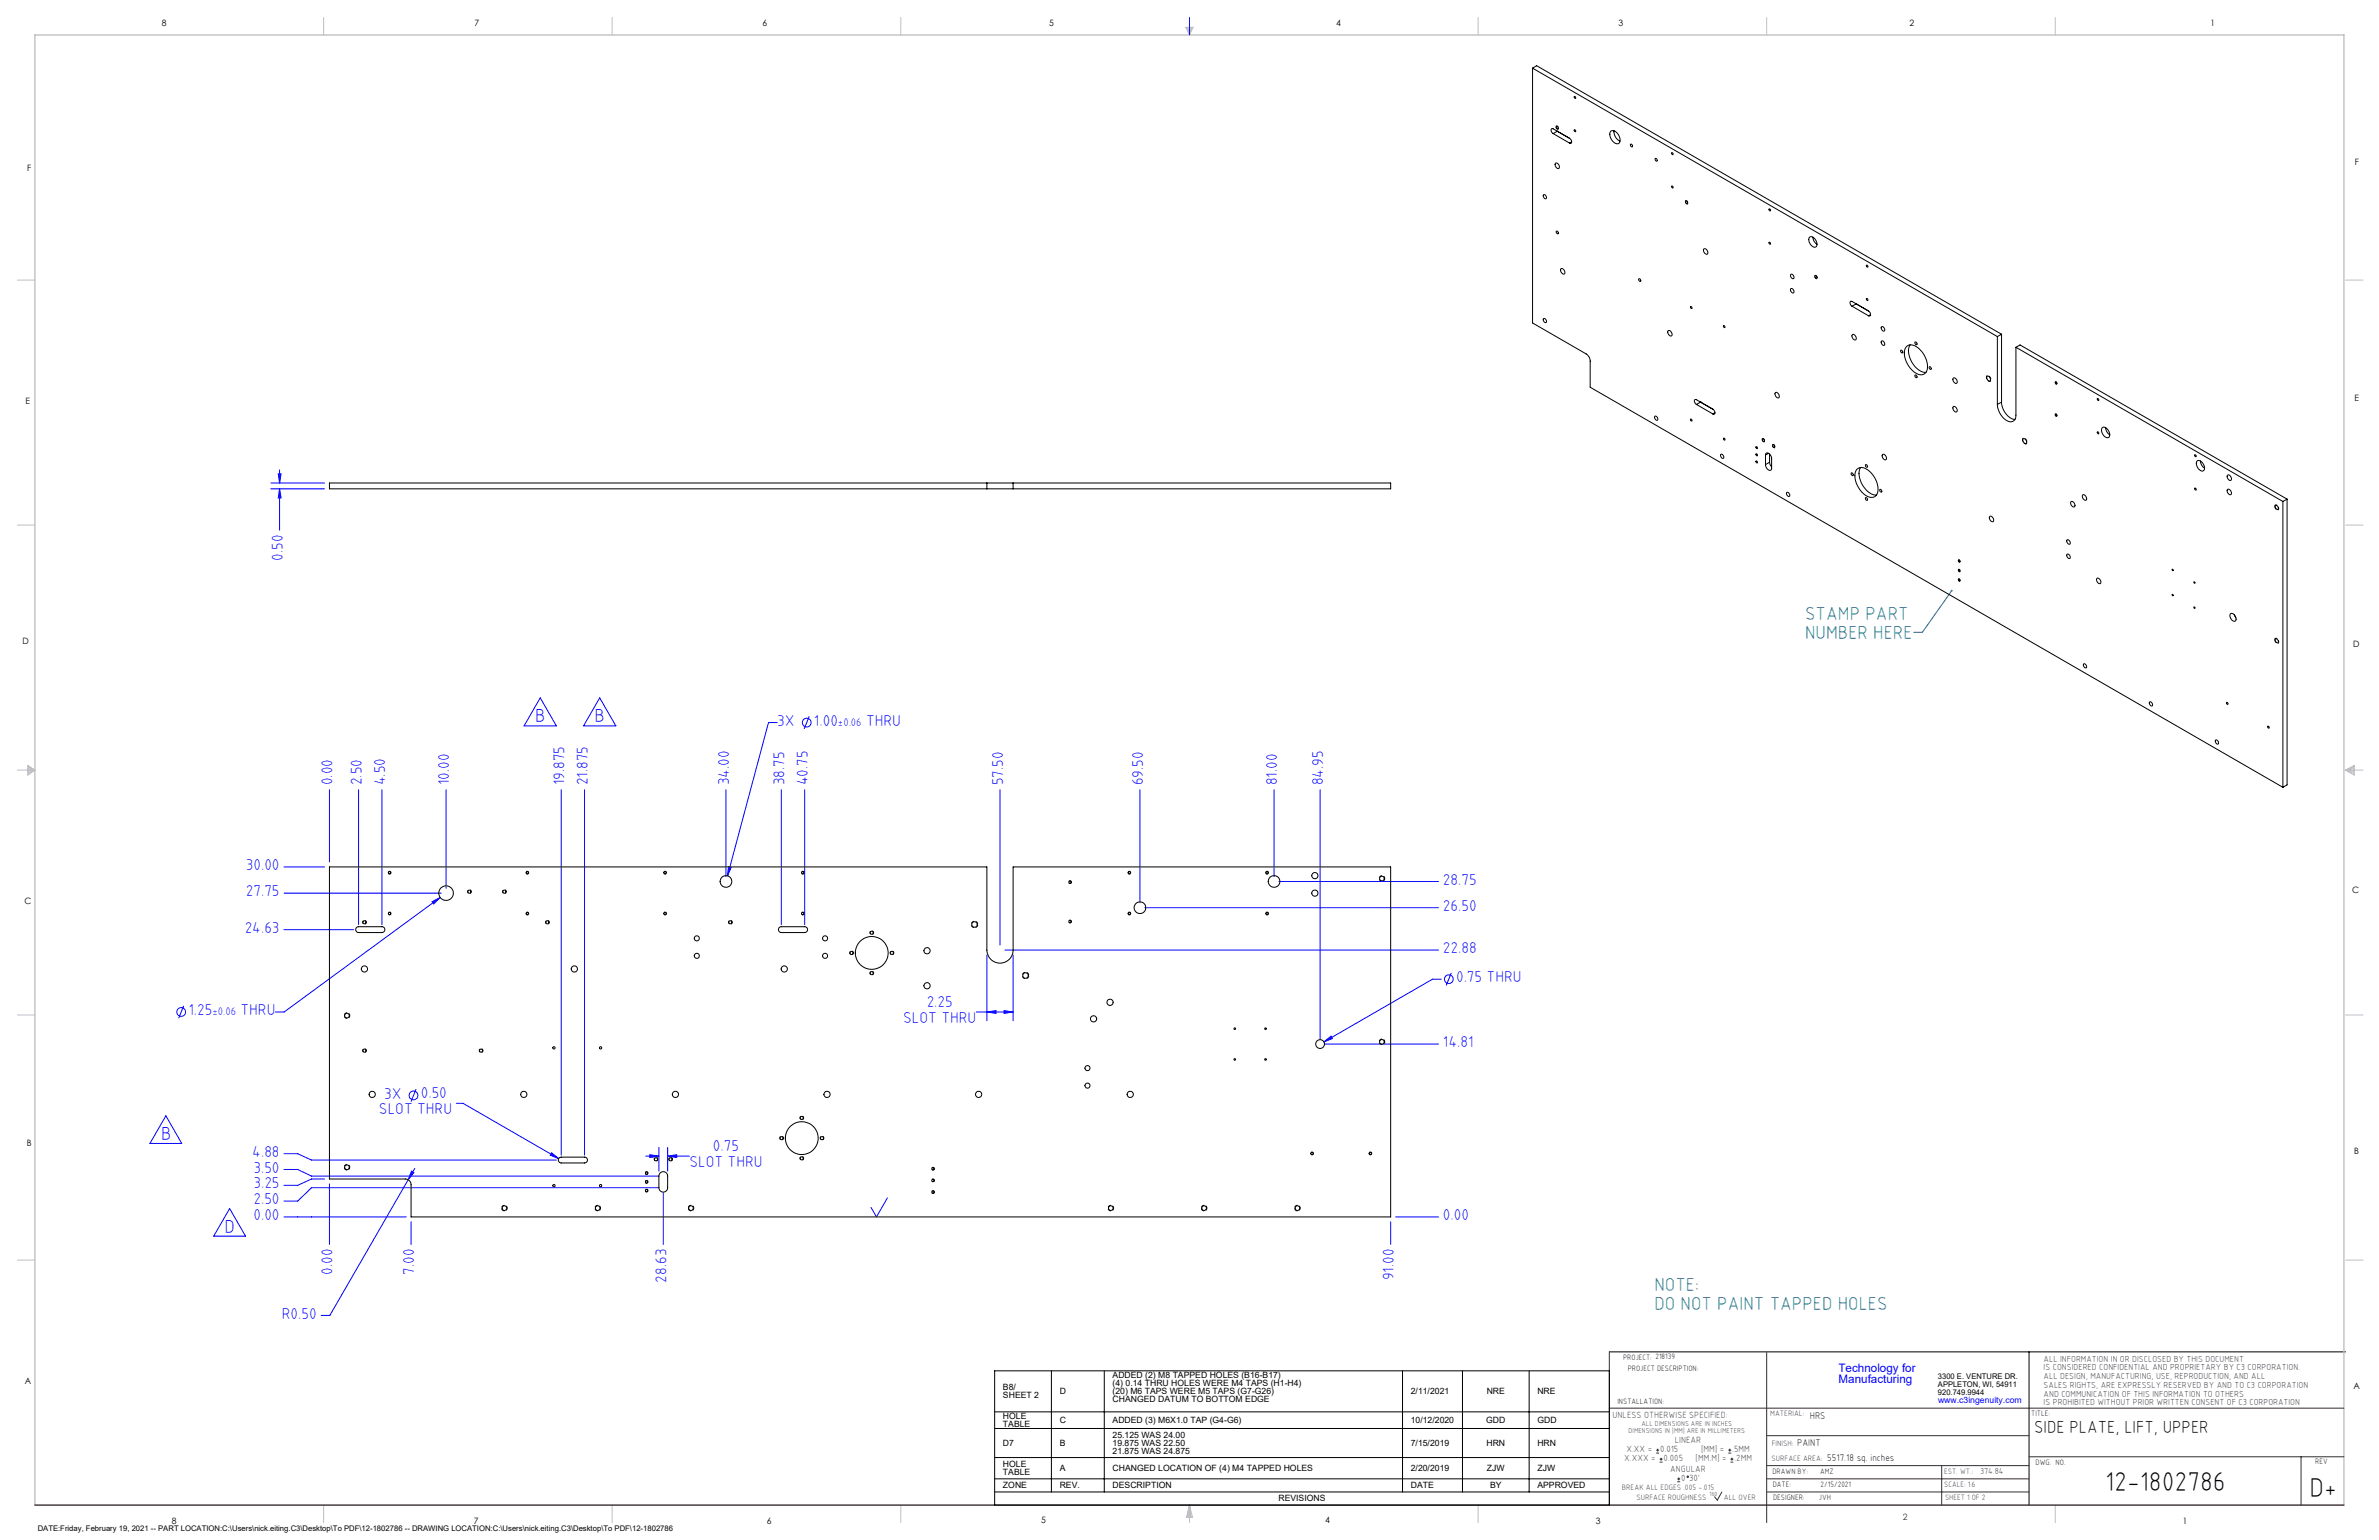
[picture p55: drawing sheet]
<svg xmlns="http://www.w3.org/2000/svg" width="864mm" height="559mm" viewBox="0 0 864 559" stroke-linecap="round" stroke-linejoin="round" font-family="sans-serif">
<defs><g id="words">
<g font-size="9.9">
<text x="764.2" y="541.1">12-1802786</text>
<text x="838.3" y="543.2">D+</text>
</g>
<g font-size="6.8" fill="#008080">
<text x="655.3" y="225">STAMP PART</text>
<text x="655.3" y="231.8">NUMBER HERE</text>
<text x="600.6" y="468.6">NOTE:</text>
<text x="600.6" y="475.4">DO NOT PAINT TAPPED HOLES</text>
</g>
<g font-size="6.8" fill="#00f">
<text x="194.3" y="262">B</text>
<text x="215.9" y="262">B</text>
<text x="58.4" y="413.6">B</text>
<text x="81.5" y="447.3">D</text>
</g>
<text font-size="6.3" x="738.4" y="519.9">SIDE PLATE, LIFT, UPPER</text>
<g font-size="5.7" fill="#00f">
<text x="102.7" y="203.5" transform="rotate(-90 102.7 203.5)">0.50</text>
<text x="282.2" y="263.3">3X</text>
<text x="295.5" y="263.3">1.00</text>
<text x="314.4" y="263.3">THRU</text>
<text x="120.7" y="285" transform="rotate(-90 120.7 285)">0.00</text>
<text x="131.3" y="285" transform="rotate(-90 131.3 285)">2.50</text>
<text x="139.8" y="285" transform="rotate(-90 139.8 285)">4.50</text>
<text x="163.1" y="285" transform="rotate(-90 163.1 285)">10.00</text>
<text x="204.9" y="285" transform="rotate(-90 204.9 285)">19.875</text>
<text x="213.4" y="285" transform="rotate(-90 213.4 285)">21.875</text>
<text x="264.7" y="285" transform="rotate(-90 264.7 285)">34.00</text>
<text x="284.8" y="285" transform="rotate(-90 284.8 285)">38.75</text>
<text x="293.3" y="285" transform="rotate(-90 293.3 285)">40.75</text>
<text x="364.2" y="285" transform="rotate(-90 364.2 285)">57.50</text>
<text x="415" y="285" transform="rotate(-90 415 285)">69.50</text>
<text x="463.7" y="285" transform="rotate(-90 463.7 285)">81.00</text>
<text x="480.4" y="285" transform="rotate(-90 480.4 285)">84.95</text>
<text x="89.2" y="315.7">30.00</text>
<text x="523.8" y="321">28.75</text>
<text x="89.2" y="325.2">27.75</text>
<text x="523.8" y="330.5">26.50</text>
<text x="88.8" y="338.4">24.63</text>
<text x="523.8" y="345.8">22.88</text>
<text x="528.6" y="356.4">0.75 THRU</text>
<text x="336.4" y="365.5">2.25</text>
<text x="68.4" y="368.3">1.25</text>
<text x="87.3" y="368.3">THRU</text>
<text x="327.9" y="371.2">SLOT THRU</text>
<text x="523.8" y="380">14.81</text>
<text x="139.4" y="398.6">3X</text>
<text x="152.7" y="398.6">0.50</text>
<text x="137.6" y="404.3">SLOT THRU</text>
<text x="91.6" y="419.8">4.88</text>
<text x="258.8" y="417.8">0.75</text>
<text x="92" y="425.5">3.50</text>
<text x="250.3" y="423.5">SLOT THRU</text>
<text x="92" y="431.2">3.25</text>
<text x="92" y="436.9">2.50</text>
<text x="92" y="442.7">0.00</text>
<text x="523.8" y="442.7">0.00</text>
<text x="120.7" y="462.6" transform="rotate(-90 120.7 462.6)">0.00</text>
<text x="150.4" y="462.6" transform="rotate(-90 150.4 462.6)">7.00</text>
<text x="241.9" y="465.4" transform="rotate(-90 241.9 465.4)">28.63</text>
<text x="506" y="464.6" transform="rotate(-90 506 464.6)">91.00</text>
<text x="102.3" y="478.4">R0.50</text>
</g>
<g font-size="4.2" fill="#00f">
<text x="667.4" y="497.7">Technology for</text>
<text x="667.4" y="502">Manufacturing</text>
</g>
<g font-size="4" fill="#00f">
<text x="304.2" y="263.3">±0.06</text>
<text x="77.1" y="368.3">±0.06</text>
</g>
<g font-size="3.5">
<text x="657" y="514.9">HRS</text>
<text x="652.4" y="524.7">PAINT</text>
<text x="663.3" y="530.1">5517.18 sq. inches</text>
</g>
<g font-size="3.3" fill="#382c30">
<text x="585.4" y="514.4">UNLESS OTHERWISE SPECIFIED:</text>
<text x="590.4" y="526.8">X.XX =</text>
<text x="602.6" y="526.8">0.015</text>
<text x="608" y="523.6">LINEAR</text>
<text x="617.5" y="526.8">[MM] =</text>
<text x="628.8" y="526.8">.5MM</text>
<text x="589.6" y="530.1">X.XXX =</text>
<text x="603.9" y="530.1">0.005</text>
<text x="606.3" y="534">ANGULAR</text>
<text x="615.5" y="530.1">[MM.M] =</text>
<text x="629.6" y="530.1">.2MM</text>
<text x="610.3" y="537.3">0</text>
<text x="613.2" y="537.3">30'</text>
</g>
<g font-size="3.2">
<text x="58.8" y="9.6">8</text>
<text x="172.3" y="9.5">7</text>
<text x="276.8" y="9.5">6</text>
<text x="380.9" y="9.6">5</text>
<text x="485" y="9.5">4</text>
<text x="587.5" y="9.5">3</text>
<text x="693.1" y="9.5">2</text>
<text x="802.4" y="9.5">1</text>
<text x="854.9" y="59.8">F</text>
<text x="9.9" y="62">F</text>
<text x="9.3" y="146.5">E</text>
<text x="854.7" y="145.5">E</text>
<text x="8.2" y="233.6">D</text>
<text x="854.3" y="234.9">D</text>
<text x="8.9" y="328.1">C</text>
<text x="853.9" y="324.1">C</text>
<text x="9.7" y="415.8">B</text>
<text x="854.6" y="418.6">B</text>
<text x="9" y="502">A</text>
<text x="854.3" y="503.9">A</text>
<text x="62.3" y="552.9">8</text>
<text x="172" y="552.9">7</text>
<text x="278.3" y="552.9">6</text>
<text x="377.9" y="552.8">5</text>
<text x="481" y="552.8">4</text>
<text x="579.3" y="552.8">3</text>
<text x="792.4" y="552.8">1</text>
</g>
<g font-size="3.2" fill="#382c30">
<text x="741.9" y="494.1">ALL INFORMATION IN OR DISCLOSED BY THIS DOCUMENT</text>
<text x="741.9" y="497.3">IS CONSIDERED CONFIDENTIAL AND PROPRIETARY BY C3 CORPORATION.</text>
<text x="741.9" y="500.4">ALL DESIGN, MANUFACTURING, USE, REPRODUCTION, AND ALL</text>
<text x="741.9" y="503.6">SALES RIGHTS, ARE EXPRESSLY RESERVED BY AND TO C3 CORPORATION</text>
<text x="741.9" y="506.8">AND COMMUNICATION OF THIS INFORMATION TO OTHERS</text>
<text x="741.9" y="510">IS PROHIBITED WITHOUT PRIOR WRITTEN CONSENT OF C3 CORPORATION</text>
<text x="718.8" y="534.7">374.84</text>
<text x="690.7" y="551.6">2</text>
</g>
<g font-size="3.1">
<text x="403.9" y="500">ADDED (2) M8 TAPPED HOLES (B16-B17)</text>
<text x="403.9" y="502.9">(4) 0.14 THRU HOLES WERE M4 TAPS (H1-H4)</text>
<text x="364.1" y="504.4">B8/</text>
<text x="364.1" y="507.4">SHEET 2</text>
<text x="384.7" y="505.9">D</text>
<text x="403.9" y="505.9">(20) M6 TAPS WERE M5 TAPS (G7-G26)</text>
<text x="403.9" y="508.8">CHANGED DATUM TO BOTTOM EDGE</text>
<text x="512.1" y="505.9">2/11/2021</text>
<text x="539.7" y="505.9">NRE</text>
<text x="558.1" y="505.9">NRE</text>
<text x="364.1" y="514.9">HOLE</text>
<text x="364.1" y="517.8">TABLE</text>
<text x="384.7" y="516.4">C</text>
<text x="403.9" y="516.4">ADDED (3) M6X1.0 TAP (G4-G6)</text>
<text x="403.9" y="521.7">25.125 WAS 24.00</text>
<text x="512.1" y="516.4">10/12/2020</text>
<text x="539.5" y="516.4">GDD</text>
<text x="558.1" y="516.4">GDD</text>
<text x="364.1" y="524.6">D7</text>
<text x="384.7" y="524.6">B</text>
<text x="403.9" y="524.6">19.875 WAS 22.50</text>
<text x="403.9" y="527.6">21.875 WAS 24.875</text>
<text x="512.1" y="524.6">7/15/2019</text>
<text x="539.6" y="524.6">HRN</text>
<text x="558.1" y="524.6">HRN</text>
<text x="364.1" y="532.3">HOLE</text>
<text x="384.7" y="533.8">A</text>
<text x="403.9" y="533.8">CHANGED LOCATION OF (4) M4 TAPPED HOLES</text>
<text x="512.1" y="533.8">2/20/2019</text>
<text x="539.8" y="533.8">ZJW</text>
<text x="558.1" y="533.8">ZJW</text>
<text x="364.1" y="535.2">TABLE</text>
<text x="364.1" y="540">ZONE</text>
<text x="384.7" y="540">REV.</text>
<text x="403.9" y="540">DESCRIPTION</text>
<text x="464.1" y="544.8">REVISIONS</text>
<text x="512.1" y="540">DATE</text>
<text x="540.9" y="540">BY</text>
<text x="558.1" y="540">APPROVED</text>
</g>
<text font-size="3.1" fill="#00f" x="703.5" y="509.2">www.c3ingenuity.com</text>
<g font-size="2.8">
<text x="589.2" y="493.3">PROJECT: 218139</text>
<text x="590.9" y="497.3">PROJECT DESCRIPTION:</text>
<text x="703.5" y="500.5">3300 E. VENTURE DR.</text>
<text x="703.5" y="503.3">APPLETON, WI, 54911</text>
<text x="587.1" y="509.6">INSTALLATION:</text>
<text x="703.5" y="506.2">920.749.9944</text>
<text x="737.3" y="513.8">TITLE:</text>
<text x="738.9" y="531.5">DWG. NO.</text>
<text x="840.5" y="531.3">REV</text>
<text x="643.4" y="534.9">DRAWN BY:</text>
<text x="643.5" y="539.7">DATE:</text>
<text x="660.7" y="534.7">AMZ</text>
<text x="660.9" y="539.6">2/15/2021</text>
<text x="643.6" y="544.4">DESIGNER:</text>
<text x="660.3" y="544.3">JVH</text>
<text x="13.7" y="555.5">DATE:Friday, February 19, 2021 -- PART LOCATION:C:\Users\nick.eiting.C3\Desktop\To PDF\12-1802786 -- DRAWING LOCATION:C:\Users\nick.eiting.C3\Desktop\To PDF\12-1802786</text>
</g>
<g font-size="2.8" fill="#382c30">
<text x="642.6" y="513.8">MATERIAL:</text>
<text x="643.2" y="524.8">FINISH:</text>
<text x="643.1" y="530.1">SURFACE AREA:</text>
<text x="705.7" y="534.7">EST. WT.:</text>
<text x="705.7" y="539.7">SCALE: 1:6</text>
<text x="588.8" y="540.5">BREAK ALL EDGES .005 -.015</text>
<text x="594" y="544.2">SURFACE ROUGHNESS</text>
<text x="625.8" y="544.2">ALL OVER</text>
<text x="706.1" y="544.4">SHEET 1 OF 2</text>
</g>
<g font-size="2.5" fill="#382c30">
<text x="591.2" y="520.1">DIMENSIONS IN [MM] ARE IN MILLIMETERS</text>
<text x="595.9" y="517.3">ALL DIMENSIONS ARE IN INCHES</text>
</g>
<text font-size="2.2" fill="#382c30" x="620.6" y="542.9">160</text>
</g></defs>
<g fill="none" stroke="#000" stroke-width=".36">
<path d="M361.1 497.4h223.1v48.7h-223.1zM381.7 497.4v44M400.9 497.4v44M509.1 497.4v44M530.9 497.4v44M555.1 497.4v44M584.2 490.5h267.3M736.6 490.5v55.6M361.1 512.3h223.1M361.1 518.3h223.1M361.1 528.9h223.1M361.1 536.6h223.1"/>
<path d="M361.1 541.4h223.1"/>
</g>
<g fill="none" stroke="#c0c0c0" stroke-width=".36">
<path d="M117.5 6.4v6.3M222.2 6.4v6.3M327 6.4v6.3M430.4 9.9h2.7l-1.3 2.8zM430.9 9.9l.9 2.8M431.2 9.9l.6 2.8M432.1 9.9l-.3 2.8M432.6 9.9l-.8 2.8M536.6 6.4v6.3M641.3 6.4v6.3M746.1 6.4v6.3M6.3 101.6h6.4"/>
<path d="M851.5 101.6h6.3M6.3 190.5h6.4M851.5 190.5h6.3M6.3 279.4h6.4M10.1 277.7l2.6 1.7-2.6 1.9zM10.1 278.2l2.6 1.2M10.1 278.8l2.6 .6M12.7 279.4l-2.6 1.2M12.7 279.4l-2.6 .5M851.5 279.4h6.3M851.5 279.4l3.1 .5M851.5 279.4l3.1 1.2"/>
<path d="M851.5 279.4l3.1-1.7v3.6zM854.6 278.8l-3.1 .6M854.6 278.2l-3.1 1.2M6.3 368.3h6.4M851.5 368.3h6.3M6.3 457.2h6.4M851.5 457.2h6.3M117.5 546.1v6.4M222.2 546.1v6.4M327 546.1v6.4M431.8 546.1v6.4M431.8 546.1l1.1 4.5h-2.2z"/>
<path d="M431.8 546.1l.6 4.5M431.8 546.1l-.9 4.5M431.8 546.1l-.4 4.5M431.8 546.1l.3 4.5M536.6 546.1v6.4M746.1 546.1v6.4"/>
</g>
<path d="M12.7 546.1v-533.4h838.2v533.4" fill="none" stroke="#c0c0c0" stroke-width=".5"/>
<g fill="none" stroke="#00f" stroke-width=".36">
<path d="M431.8 6.4v6.3M98.3 175.3h19.5M98.3 177.4h19.5M101 171.9h1l-.5 3.4zM101.5 170.5v4.8M101.5 177.4v15M101.5 177.4l.5 3.3h-1zM196.1 253.2l5.9 10.2h-11.7zM217.7 253.2l5.9 10.2h-11.8zM293.8 259.9l-1.9 4.6M282.2 262.2h-3.2l-14.9 55.6M119.6 286.6v26.2"/>
<path d="M130.2 286.6v48.9M138.6 286.6v48.9M161.9 286.6v35.7M203.7 286.6v132.5M212.2 286.6v132.5M263.5 286.6v31.5M283.6 286.6v48.9M292.1 286.6v48.9M363 286.6v56.3M413.8 286.6v41M462.5 286.6v31.5M479.2 286.6v90.5"/>
<path d="M103.1 314.6h14.7M264.4 314.5l1 .2-1.3 3.1zM464.3 319.9h57.9M103.1 337.3h25.3M103.1 324.1h57.1M156.8 327.2l3-1.6-2.4 2.4zM159.8 325.6l-56.6 41.6h-3.2M415.6 329.4h106.6M358.2 346.5v23.9M364.8 344.7h157.4M367.8 346.5v23.9M523.2 355.3h-3.2l-39.4 22.8"/>
<path d="M526.8 353l-1.8 4.6M66.7 364.9l-1.8 4.6M354.4 367.2h13.4M358.2 367.2l3.4-.5v1zM364.5 366.7l3.3 .5-3.3 .5zM480.6 378.1l2.6-2.1 .5 .8zM481 378.8h41.2M151 395.2l-1.8 4.6M60.2 404.9l5.8 10h-11.6zM103.1 418.6h5l5 2.3h88.9M165.7 400.3h2.4l34.7 20.1M200.2 418.3l2.6 2.1-3.1-1.2z"/>
<path d="M234.4 419.5h4.8M235.9 419l3.3 .5-3.3 .5zM239.2 416.3v8.7M242.4 419.5l3.3-.5v1zM242.4 416.3v8.7M242.4 419.5h7.9M83.4 438.5l5.7 10.1h-11.5zM103.1 424.4h5l5 2.4h125.9M117.8 427.8h-4.7l-5 2.3h-5M119.6 429.6v22M149.4 425l.8 .5-2 2.6zM150.6 424l-30.9 53.3h-3.1"/>
<path d="M239 431h-125.9l-5 4.8h-5M240.8 432.8v18.8M322.1 434.7l-3.9 6.9-2-3.5M103.1 441.6h44.4M149.2 443.3v8.3M504.8 443.3v8.3M506.6 441.6h15.6"/>
<circle cx="292.8" cy="262.2" r="1.59"/>
<circle cx="525.9" cy="355.3" r="1.59"/>
<circle cx="65.8" cy="367.2" r="1.59"/>
<circle cx="150.1" cy="397.5" r="1.59"/>
</g>
<path d="M584.2 490.5v55.6M641.3 490.7v61.8M584.2 511h266.7M641.3 520.9h95.3M641.3 531.8h95.3M641.3 536.6h95.3M704.8 531.8v14.3M736.6 528.6h114.3M835.3 528.6v17.5M625.1 541.4l-1.7 2.9-1-1.2M641.3 541.4h95.3" fill="none" stroke="#382c30" stroke-width=".36"/>
<path d="M12.7 546.1h838.2" fill="none" stroke="#382c30" stroke-width=".5"/>
<g fill="none" stroke="#000" stroke-width=".36" stroke-dasharray="1.3 .6" stroke-dashoffset=".4" stroke-linecap="butt">
<path d="M502.7 318.8a1 1 0 0 0-1.5-.9 1 1 0 0 0-.1 1.7 1 1 0 0 0 1.6-.7v-.1M133 334.6a.67 .67 0 0 0-1-.6 .67 .67 0 0 0-.1 1.2 .67 .67 0 0 0 1.1-.4v-.2M171.1 323.5a.67 .67 0 0 0-1-.6 .67 .67 0 0 0-.1 1.2 .67 .67 0 0 0 1.1-.5v-.1M183.8 323.5a.67 .67 0 0 0-1-.6 .67 .67 0 0 0-.1 1.2 .67 .67 0 0 0 1.1-.5v-.1M199.4 334.6a.67 .67 0 0 0-1-.6 .67 .67 0 0 0-.1 1.2 .67 .67 0 0 0 1.1-.4v-.2M265.8 334.6a.67 .67 0 0 0-1-.6 .67 .67 0 0 0-.1 1.2 .67 .67 0 0 0 1.1-.4v-.2M317.1 338.4a.67 .67 0 0 0-.9-.6 .67 .67 0 0 0-.1 1.2 .67 .67 0 0 0 1-.5v-.1M309.8 345.8a.67 .67 0 0 0-1-.6 .67 .67 0 0 0-.1 1.1 .67 .67 0 0 0 1.1-.4v-.1M317.1 353.1a.67 .67 0 0 0-.9-.6 .67 .67 0 0 0-.1 1.1 .67 .67 0 0 0 1-.4v-.1M324.5 345.8a.67 .67 0 0 0-1-.6 .67 .67 0 0 0-.1 1.1 .67 .67 0 0 0 1.1-.4v-.1M127 368.5a1 1 0 0 0-1.5-.9 1 1 0 0 0-.1 1.7 1 1 0 0 0 1.6-.6v-.2M502.7 378a1 1 0 0 0-1.5-.9 1 1 0 0 0-.1 1.8 1 1 0 0 0 1.6-.7v-.2"/>
<path d="M133 381.2a.67 .67 0 0 0-1-.6 .67 .67 0 0 0-.1 1.1 .67 .67 0 0 0 1.1-.4v-.1M175.3 381.2a.67 .67 0 0 0-.9-.6 .67 .67 0 0 0-.1 1.1 .67 .67 0 0 0 1-.4v-.1M284.4 413a.67 .67 0 0 0-1-.6 .67 .67 0 0 0-.1 1.1 .67 .67 0 0 0 1.1-.4v-.1M291.7 405.6a.67 .67 0 0 0-.9-.6 .67 .67 0 0 0-.1 1.2 .67 .67 0 0 0 1-.5v-.1M299.1 413a.67 .67 0 0 0-1-.6 .67 .67 0 0 0-.1 1.1 .67 .67 0 0 0 1.1-.4v-.1M127 423.5a1 1 0 0 0-1.5-.8 1 1 0 0 0-.1 1.7 1 1 0 0 0 1.6-.7v-.2M184.1 438.4a1 1 0 0 0-1.4-.9 1 1 0 0 0-.2 1.7 1 1 0 0 0 1.6-.7v-.1M218 438.4a1 1 0 0 0-1.5-.9 1 1 0 0 0-.1 1.7 1 1 0 0 0 1.6-.7v-.1M238.8 420.6a.67 .67 0 0 0-.9-.6 .67 .67 0 0 0-.1 1.2 .67 .67 0 0 0 1-.4v-.2M244.1 420.6a.67 .67 0 0 0-1-.6 .67 .67 0 0 0-.1 1.2 .67 .67 0 0 0 1.1-.4v-.2M251.9 438.4a1 1 0 0 0-1.5-.9 1 1 0 0 0-.1 1.7 1 1 0 0 0 1.5-.7l.1-.1M291.7 420.3a.67 .67 0 0 0-.9-.6 .67 .67 0 0 0-.1 1.1 .67 .67 0 0 0 1-.4v-.1"/>
<path d="M404.3 438.4a1 1 0 0 0-1.5-.9 1 1 0 0 0-.1 1.7 1 1 0 0 0 1.5-.7l.1-.1M438.1 438.4a1 1 0 0 0-1.4-.9 1 1 0 0 0-.2 1.7 1 1 0 0 0 1.6-.7v-.1M472 438.4a1 1 0 0 0-1.5-.9 1 1 0 0 0-.1 1.7 1 1 0 0 0 1.6-.7v-.1"/>
</g>
<path d="M354.9 335.4a1.17 1.17 0 0 0-1.7-1 1.17 1.17 0 0 0-.1 2 1.17 1.17 0 0 0 1.8-.8v-.2M373.5 354a1.17 1.17 0 0 0-1.7-1.1 1.17 1.17 0 0 0-.2 2 1.17 1.17 0 0 0 1.9-.8v-.1" fill="none" stroke="#000" stroke-width=".36" stroke-dasharray="1.3 .6" stroke-dashoffset="-.2" stroke-linecap="butt"/>
<g fill="none" stroke="#000" stroke-width=".36" stroke-dasharray="1.3 .6" stroke-linecap="butt">
<path d="M825.8 183.7a.65 .65 0 0 1 .7-.5 .65 .65 0 0 1 .6 .8 .65 .65 0 0 1-.3 1 .65 .65 0 0 1-.8-.6l-.2-.7M825.8 232.1a.65 .65 0 0 1 .7-.5 .65 .65 0 0 1 .6 .8 .65 .65 0 0 1-.3 1 .65 .65 0 0 1-.8-.6l-.2-.7M141.9 316.7a.5 .5 0 0 0-.7-.5 .5 .5 0 0 0-.1 .8 .5 .5 0 0 0 .8-.2v-.1M191.9 316.7a.5 .5 0 0 0-.7-.5 .5 .5 0 0 0-.1 .8 .5 .5 0 0 0 .8-.2v-.1M241.9 316.7a.5 .5 0 0 0-.7-.5 .5 .5 0 0 0-.1 .8 .5 .5 0 0 0 .8-.2v-.1M291.9 316.7a.5 .5 0 0 0-.7-.5 .5 .5 0 0 0-.1 .8 .5 .5 0 0 0 .8-.2v-.1M410.5 316.7a.5 .5 0 0 0-.8-.5 .5 .5 0 0 0-.1 .8 .5 .5 0 0 0 .8-.2l.1-.1M460.5 316.7a.5 .5 0 0 0-.8-.5 .5 .5 0 0 0-.1 .8 .5 .5 0 0 0 .8-.2l.1-.1M141.9 331.5a.5 .5 0 0 0-.7-.5 .5 .5 0 0 0-.1 .9 .5 .5 0 0 0 .8-.3v-.1M191.9 331.5a.5 .5 0 0 0-.7-.5 .5 .5 0 0 0-.1 .9 .5 .5 0 0 0 .8-.3v-.1M241.9 331.5a.5 .5 0 0 0-.7-.5 .5 .5 0 0 0-.1 .9 .5 .5 0 0 0 .8-.3v-.1M291.9 331.5a.5 .5 0 0 0-.7-.5 .5 .5 0 0 0-.1 .9 .5 .5 0 0 0 .8-.3v-.1"/>
<path d="M388.9 320.1a.5 .5 0 0 0-.7-.5 .5 .5 0 0 0-.1 .9 .5 .5 0 0 0 .8-.3v-.1M388.9 334.4a.5 .5 0 0 0-.7-.5 .5 .5 0 0 0-.1 .9 .5 .5 0 0 0 .8-.3v-.1M410.5 331.5a.5 .5 0 0 0-.8-.5 .5 .5 0 0 0-.1 .9 .5 .5 0 0 0 .8-.3l.1-.1M460.5 331.5a.5 .5 0 0 0-.8-.5 .5 .5 0 0 0-.1 .9 .5 .5 0 0 0 .8-.3l.1-.1M476.8 418.5a.5 .5 0 0 0-.7-.4 .5 .5 0 0 0-.1 .8 .5 .5 0 0 0 .8-.3v-.1M497.9 418.5a.5 .5 0 0 0-.7-.4 .5 .5 0 0 0-.1 .8 .5 .5 0 0 0 .8-.3v-.1M235.2 428.8a.5 .5 0 0 0-.7-.4 .5 .5 0 0 0-.1 .8 .5 .5 0 0 0 .8-.3v-.1M235.2 432a.5 .5 0 0 0-.7-.4 .5 .5 0 0 0-.1 .8 .5 .5 0 0 0 .8-.3v-.1M235.2 425.7a.5 .5 0 0 0-.7-.5 .5 .5 0 0 0-.1 .9 .5 .5 0 0 0 .8-.3v-.1M339.2 432.5a.5 .5 0 0 0-.7-.4 .5 .5 0 0 0-.1 .8 .5 .5 0 0 0 .8-.3v-.1M339.2 428.3a.5 .5 0 0 0-.7-.4 .5 .5 0 0 0-.1 .8 .5 .5 0 0 0 .8-.3v-.1M339.2 424.1a.5 .5 0 0 0-.7-.5 .5 .5 0 0 0-.1 .9 .5 .5 0 0 0 .8-.3v-.1"/>
</g>
<path d="M721.1 136.9a.67 .67 0 0 1 .7-.6 .67 .67 0 0 1 .6 .6 .75 .75 0 0 1 .4 .9 .75 .75 0 0 1-.9 .5l-.6-.7-.2-.7M734.2 159.6a.67 .67 0 0 1 .7-.7 .67 .67 0 0 1 .6 .7 .75 .75 0 0 1 .4 .9 .75 .75 0 0 1-.9 .5l-.5-.5-.3-.9" fill="none" stroke="#000" stroke-width=".36" stroke-dasharray="1.3 .6" stroke-dashoffset=".6" stroke-linecap="butt"/>
<path d="M746.1 138.8v-.2a.43 .43 0 0 1 .6 .2 .43 .43 0 0 1-.2 .6l-.4-.6M746.1 150.4v-.1a.43 .43 0 0 1 .6 .2 .43 .43 0 0 1-.2 .6l-.4-.7M710.9 210.3v-.2a.43 .43 0 0 1 .6 .2 .43 .43 0 0 1-.2 .6l-.4-.6M710.9 206.8v-.1a.43 .43 0 0 1 .6 .2 .43 .43 0 0 1-.2 .6l-.4-.7M710.9 203.4v-.2a.43 .43 0 0 1 .6 .2 .43 .43 0 0 1-.2 .6l-.4-.6" fill="none" stroke="#000" stroke-width=".36" stroke-dasharray="1.3 .6" stroke-dashoffset=".3" stroke-linecap="butt"/>
<path d="M564.8 46a.59 .59 0 0 1 .9 0 .59 .59 0 0 1 0 .9l-.6-.2-.3-.7M611.8 73.1a.59 .59 0 0 1 .9 0 .59 .59 0 0 1-.1 .9l-.5-.2-.3-.7M658.8 100.2a.59 .59 0 0 1 .8 0 .59 .59 0 0 1 0 .9l-.5-.2-.3-.7M639.7 159.4a.59 .59 0 0 1 .9 0 .59 .59 0 0 1-.1 .9l-.5-.2-.3-.7M643.4 161.6a.59 .59 0 0 1 .9 0 .59 .59 0 0 1-.1 .8l-.5-.1-.3-.7" fill="none" stroke="#000" stroke-width=".36" stroke-dasharray="1.3 .6" stroke-dashoffset="-.1" stroke-linecap="butt"/>
<path d="M708.5 214.3l-10.7 15.1h-3.1" fill="none" stroke="#008080" stroke-width=".36"/>
<path d="M708.2 214.1h.5l-.2 .2 .2-.2a.35 .35 0 0 1 .1 .5 .35 .35 0 0 1-.5 0 .35 .35 0 0 1-.1-.5z" fill="#008080"/>
<g fill="#00f">
<path d="M364.5 366.7l3.3 .5-3.3 .5zM358.2 367.2l3.4-.5v1z"/>
<path d="M235.9 419l3.3 .5-3.3 .5zM242.4 419.5l3.3-.5v1zM156.8 327.2l.6 .8 2.4-2.4zM264.4 314.5l-.3 3.3 1.3-3.1zM200.2 418.3l-.5 .9 3.1 1.2zM480.6 378.1l3.1-1.3-.5-.8zM149.4 425l-1.2 3.1 2-2.6z"/>
<path d="M101 171.9h1l-.5 3.4zM101.5 177.4l.5 3.3h-1z"/>
</g>
<g fill="none" stroke="#000" stroke-width=".36">
<path d="M556.3 24.7v92.5l19.5 11.2a3.3 3.3 0 0 1 1.5 2.6v9.5l251.4 145.2M556.3 24.7l168.8 97.4M556.3 24.7l1.5-.9 168.8 97.5M571.5 35l.5 .5a.36 .36 0 0 1-.5 0 .36 .36 0 0 1 0-.5zM563.8 48.5a.94 .94 0 0 1-.8-.9 .94 .94 0 0 1 .6-.9l6.2 3.5a1.1 1.1 0 0 1 .3 1.8l-.3-.1M563.8 48.5l6 3.4M564.7 59.2a1.17 1.17 0 0 1 1.2 .6 1.17 1.17 0 0 1-.2 1.4 1.4 1.4 0 0 1-1-2zM564.9 45.9a.52 .52 0 0 1 .7 .2 .52 .52 0 0 1-.2 .7l-.4-.3zM565.3 47.6l-1.5 .9M565.3 47.6l4.5 2.6M565.3 47.6h.1M570.5 51.5l-.7 .4"/>
<path d="M571.5 47.1l.5 .5a.36 .36 0 0 1-.5 0 .36 .36 0 0 1 0-.5zM584.7 47.7a2.07 2.07 0 0 1 2.9 1.4 1.93 1.93 0 0 1-.4 3.1 3.4 3.4 0 0 1-2.5-4.5zM585.9 47.4l.1 1.1a3.9 3.9 0 0 0 2.1 2.7M592 52.3l.3 .1a.49 .49 0 0 1 .4 .4 .49 .49 0 0 1-.4 .5l-.4-.5zM600.9 57.6a.52 .52 0 0 1 .6 .2 .52 .52 0 0 1-.2 .7l-.4-.5zM606.9 55.4l.4 .2v.5l-.4-.2zM560.3 70.7a.81 .81 0 0 1 .9 .4 .81 .81 0 0 1-.2 1l-.6-.5zM606.8 67.6l.5 .1v.5l-.3-.1zM611.9 73a.53 .53 0 0 1 .6 .3 .53 .53 0 0 1-.1 .6l-.5-.5zM642.2 75.9l.1-.1a.38 .38 0 0 1 .4 .3 .38 .38 0 0 1-.3 .4zM564.9 83.9a.52 .52 0 0 1 .7 .3 .52 .52 0 0 1-.2 .6l-.4-.3zM566.7 97.5a1.19 1.19 0 0 1 1.2 .6 1.19 1.19 0 0 1-.2 1.4 1.4 1.4 0 0 1-1-2z"/>
<path d="M618.6 90.3a1.19 1.19 0 0 1 1.1 .6 1.19 1.19 0 0 1-.1 1.4 1.42 1.42 0 0 1-1-2zM642.2 88l.1-.1a.36 .36 0 0 1 .4 .3 .36 .36 0 0 1-.3 .4zM650.1 99.5a1 1 0 0 1 1 .6 1 1 0 0 1-.2 1 1.11 1.11 0 0 1-.8-1.6zM656.8 86.2a1.77 1.77 0 0 1 2.5 1.3 1.28 1.28 0 0 1 .3 1.4 1.28 1.28 0 0 1-1.1 .8 2.99 2.99 0 0 1-1.7-3.5zM658.1 86.1a3.2 3.2 0 0 0 1.5 2.6M560.3 115.7a.81 .81 0 0 1 .9 .4 .81 .81 0 0 1-.2 1 1.12 1.12 0 0 1-.7-1.4zM594.9 101.2a.51 .51 0 0 1 .6 .3 .51 .51 0 0 1-.2 .6l-.3-.3zM613.7 111.3a.35 .35 0 0 1 .4 .2 .35 .35 0 0 1-.2 .4zM650 104.8a.85 .85 0 0 1 1.1 .4 .85 .85 0 0 1-.3 1.1 1.26 1.26 0 0 1-.8-1.5zM658.8 100.1a.52 .52 0 0 1 .7 .3 .52 .52 0 0 1-.2 .6l-.5-.5zM672.3 111.1a1.1 1.1 0 0 1-.3-1.8l6.5 3.7a.9 .9 0 0 1 .6 .8 .9 .9 0 0 1-.6 .9l-.2-.1M672.3 111.1l6 3.5"/>
<path d="M673.8 110.2l-1.5 .9M677.5 108.4a.35 .35 0 0 1 .5 .1 .35 .35 0 0 1-.2 .5zM679 114.2l-.7 .4M683 118.6a.85 .85 0 0 1 1 .5 .85 .85 0 0 1-.3 1.1l-.2-.1a1.24 1.24 0 0 1-.5-1.5zM605.5 120.1a1.13 1.13 0 0 1 1.2 .5 1.13 1.13 0 0 1-.1 1.4l-.4-.2a1.57 1.57 0 0 1-.7-1.7zM672.4 121.5a1.1 1.1 0 0 1 1.2 .5 1.1 1.1 0 0 1-.1 1.4 1.44 1.44 0 0 1-1.1-1.9zM683 123.8a.85 .85 0 0 1 1 .5 .85 .85 0 0 1-.3 1h-.2a1.24 1.24 0 0 1-.5-1.5zM690 127.1a.52 .52 0 0 1 .6 .3 .52 .52 0 0 1-.2 .7l-.4-.4zM692 125.8a3.4 3.4 0 0 1 4.8 .9 8 8 0 0 1 2.5 8.2 2.65 2.65 0 0 1-4.1 .3 8.5 8.5 0 0 1-3.6-8.8zM693.4 125.1a7.5 7.5 0 0 0 2.5 8.6 4.3 4.3 0 0 0 3.2 1.4M695.1 136.1a.52 .52 0 0 1 .7 .3 .52 .52 0 0 1-.2 .7l-.4-.4zM695.1 124.1a.53 .53 0 0 1 .7 .3 .53 .53 0 0 1-.2 .7l-.5-.5z"/>
<path d="M700.3 133.1a.52 .52 0 0 1 .7 .3 .52 .52 0 0 1-.2 .7l-.4-.4zM709.1 137.2a1.19 1.19 0 0 1 1.2 .6 1.19 1.19 0 0 1-.2 1.3 1.4 1.4 0 0 1-1-1.9zM721.3 136.6a1.04 1.04 0 0 1 1.1 .5 1.04 1.04 0 0 1-.1 1.2 1.27 1.27 0 0 1-1-1.7zM725.1 122.1v24.7M726.6 121.3l-1.5 .8M726.6 121.3v24.6M731.8 126v24.6a2.13 2.13 0 0 1-1.2 2.3 2.13 2.13 0 0 1-2.5-.5l-.4-.4a7.6 7.6 0 0 1-2.6-5.2M731.8 126l96.9 56M731.8 126l1.5-.8 96.9 55.9M746.2 138.6h.2a.34 .34 0 0 1 .3 .4 .34 .34 0 0 1-.3 .3zM600.7 151.1a.8 .8 0 0 1 1 .4 .8 .8 0 0 1-.3 1l-.7-.7zM613.7 152h.1a.36 .36 0 0 1 .4 .4 .36 .36 0 0 1-.3 .4z"/>
<path d="M615.8 146.8l-.2-.2a.9 .9 0 0 1-.6-.8 .9 .9 0 0 1 .6-.8l6.4 3.6a.9 .9 0 0 1 .6 .9 .9 .9 0 0 1-.6 .8l-.2-.1M615.8 146.8l6 3.4M617.3 145.9h.1M617.3 145.9l-1.5 .9M617.3 145.9l4.5 2.6M622.5 149.8l-.7 .4M639.8 159.3a.52 .52 0 0 1 .6 .3 .52 .52 0 0 1-.2 .6l-.4-.5zM644.5 142.5a1.17 1.17 0 0 1 1.2 .6 1.17 1.17 0 0 1-.2 1.3 1.38 1.38 0 0 1-1-1.9zM709.1 147.5a1.19 1.19 0 0 1 1.2 .7 1.19 1.19 0 0 1-.2 1.3 1.4 1.4 0 0 1-1-2zM726.6 145.9a6.5 6.5 0 0 0 4.8 6.3M726.6 145.9l-1.5 .9M734.4 159.2a1.04 1.04 0 0 1 1.1 .6 1.04 1.04 0 0 1-.1 1.2 1.27 1.27 0 0 1-1-1.8z"/>
<path d="M746.2 150.3l.4 .2v.5l-.4-.2zM761.3 144.7l.2-.1a.38 .38 0 0 1 .4 .3 .38 .38 0 0 1-.3 .4zM761.3 156.8l.2-.1a.38 .38 0 0 1 .4 .3 .38 .38 0 0 1-.3 .4zM763.3 155.1a2.4 2.4 0 0 1 2.1 3.7 2.51 2.51 0 0 1-2.1-3.7zM764.4 155.2l.4 1.4 1 1.2M358.2 175.3h9.6M358.2 177.4h9.6M358.2 175.3h-238.6v2.1h238.6M358.2 175.3v2.1M367.8 175.3v2.1M367.8 175.3h137v2.1h-137M624.8 164.8a.86 .86 0 0 1 .8 .6 .86 .86 0 0 1-.2 .9l-.3-.1a.96 .96 0 0 1-.3-1.4z"/>
<path d="M637.5 164.7l.4 .2-.1 .5-.4-.4zM640.9 165.1a.8 .8 0 0 1 .6-.8 .8 .8 0 0 1 .9 .5l.7 1.4v3.7a.87 .87 0 0 1-.8 .9 .87 .87 0 0 1-.9-.8l-.5-1.4M640.9 165.1v3.5M642 164.5l-1.1 .6M642.4 167.7l.1 .9 .6 .8M642.4 167.7l-1.5 .9M642.4 164.8v2.9M643.5 161.5a.48 .48 0 0 1 .7 .2 .48 .48 0 0 1-.3 .6zM648.6 178.7a.83 .83 0 0 1 .9 .4 .83 .83 0 0 1-.2 1.1 1.13 1.13 0 0 1-.7-1.5zM672 171.7a.52 .52 0 0 1 .6 .2 .52 .52 0 0 1-.1 .7l-.4-.3zM674.1 170.3a3.2 3.2 0 0 1 4.4 .6 8 8 0 0 1 2.9 8.5 2.81 2.81 0 0 1-4.6 0 8.3 8.3 0 0 1-3.1-8.4zM675.4 169.7a7.4 7.4 0 0 0 2.5 8.5 4.7 4.7 0 0 0 3.3 1.4"/>
<path d="M677.3 168.6h.2a.53 .53 0 0 1 .4 .4 .53 .53 0 0 1-.2 .6l-.5-.5zM682.4 177.6h.3a.53 .53 0 0 1 .4 .4 .53 .53 0 0 1-.3 .6l-.4-.5zM683.4 164.9a1.19 1.19 0 0 1 1.2 .6 1.19 1.19 0 0 1-.2 1.4 1.4 1.4 0 0 1-1-2zM756 179.6a1.11 1.11 0 0 1 1.2 .6 1.11 1.11 0 0 1-.2 1.3l-.4-.1a1.48 1.48 0 0 1-.6-1.8zM796.7 165.1l.2-.1a.36 .36 0 0 1 .3 .3 .36 .36 0 0 1-.2 .4zM797.5 167.4a1.75 1.75 0 0 1 2.5 1.4 1.26 1.26 0 0 1 .3 1.3 1.26 1.26 0 0 1-1.1 .8 2.92 2.92 0 0 1-1.7-3.5zM798.8 167.3a3.2 3.2 0 0 0 1.5 2.6M808.6 172.4a1.17 1.17 0 0 1 1.2 .6 1.17 1.17 0 0 1-.1 1.3 1.38 1.38 0 0 1-1.1-1.9zM808.6 177.6a1.19 1.19 0 0 1 1.2 .6 1.19 1.19 0 0 1-.1 1.3 1.4 1.4 0 0 1-1.1-1.9zM677.3 180.6h.2a.46 .46 0 0 1 .5 .4 .46 .46 0 0 1-.5 .5l-.3-.4zM722.3 187.4a1.19 1.19 0 0 1 1.2 .6 1.19 1.19 0 0 1-.2 1.3 1.4 1.4 0 0 1-1-1.9zM750.4 195.9a.97 .97 0 0 1 1 .5 .97 .97 0 0 1-.2 1.1 1.11 1.11 0 0 1-.8-1.6z"/>
<path d="M751.8 182.1a1.11 1.11 0 0 1 1.2 .5 1.11 1.11 0 0 1-.2 1.4l-.4-.2a1.44 1.44 0 0 1-.6-1.7zM826 183.4a.88 .88 0 0 1 .9 .5 .88 .88 0 0 1-.2 1l-.7-.6zM828.7 182v103.7M830.2 181.1l-1.5 .9M830.2 181.1v103.7l-1.5 .9M711 210.2l.2-.1 .3 .6a.36 .36 0 0 1-.5 0 .36 .36 0 0 1 0-.5zM711 203.3l.2-.1 .3 .6a.36 .36 0 0 1-.5 0 .36 .36 0 0 1 0-.5zM711 206.7l.5 .5a.36 .36 0 0 1-.5 0 .36 .36 0 0 1 0-.5zM750.4 201a.97 .97 0 0 1 1 .6 .97 .97 0 0 1-.2 1.1 1.11 1.11 0 0 1-.8-1.7zM761.2 209.9a1.13 1.13 0 0 1 1.2 .6 1.13 1.13 0 0 1-.2 1.3 1.45 1.45 0 0 1-1-1.9zM788.5 206.6h.3v.4zM796.4 220.2l.3 .5z"/>
<path d="M809.7 222.7a1.72 1.72 0 0 1 1.7 .8 1.72 1.72 0 0 1 0 1.9 1.92 1.92 0 0 1-1.7-2.7zM811.1 223.1l.5 .9M826 231.8a.87 .87 0 0 1 .9 .5 .87 .87 0 0 1-.2 1h-.1a1.08 1.08 0 0 1-.6-1.5zM756.5 240.8a.85 .85 0 0 1 .8 .6 .85 .85 0 0 1-.2 1l-.4-.2a.96 .96 0 0 1-.2-1.4zM780.4 254.7a.85 .85 0 0 1 .9 .5 .85 .85 0 0 1-.3 1l-.3-.2a.96 .96 0 0 1-.3-1.3zM804.4 268.5a.85 .85 0 0 1 .8 .5 .85 .85 0 0 1-.2 1l-.3-.1a.96 .96 0 0 1-.3-1.4zM823.2 263.6l.3-.1a.34 .34 0 0 1 .3 .4 .34 .34 0 0 1-.3 .3zM119.6 314.6h238.6v30.1a4.8 4.8 0 0 0 4.8 4.8 4.8 4.8 0 0 0 4.8-4.8v-30.1h137v127h-355.6v-11.7a2.09 2.09 0 0 0-2.1-2.1h-27.5zM129.5 336.5l.4-.2h8.7a1.06 1.06 0 0 1 1.1 1 1.06 1.06 0 0 1-1.1 1.1h-8.4a1.08 1.08 0 0 1-1-.7 1.08 1.08 0 0 1 .3-1.2zM282.9 336.5l.5-.2h8.7a1.06 1.06 0 0 1 1.1 1 1.06 1.06 0 0 1-1.1 1.1h-8.5a1.08 1.08 0 0 1-1-.7 1.08 1.08 0 0 1 .3-1.2zM203 420.1l.5-.2h8.7a1.06 1.06 0 0 1 1.1 1 1.06 1.06 0 0 1-1.1 1.1h-8.5a1.08 1.08 0 0 1-1-.7 1.08 1.08 0 0 1 .3-1.2zM239.6 425.6a1.59 1.59 0 0 1 1.8-.3 1.59 1.59 0 0 1 1 1.5v4.2a1.59 1.59 0 0 1-1.6 1.6 1.59 1.59 0 0 1-1.6-1.6v-4.2z"/>
<circle cx="677.8" cy="96.7" r=".36"/>
<circle cx="625.9" cy="118.6" r=".37"/>
<circle cx="625.9" cy="159.4" r=".36"/>
<circle cx="637.7" cy="167.7" r=".37"/>
<circle cx="637.7" cy="162.5" r=".37"/>
<circle cx="797" cy="177.5" r=".36"/>
<circle cx="788.7" cy="215.9" r=".24"/>
<circle cx="796.6" cy="211.3" r=".24"/>
<circle cx="808.5" cy="255.3" r=".36"/>
<circle cx="141.4" cy="316.7" r=".42"/>
<circle cx="191.4" cy="316.7" r=".41"/>
<circle cx="241.4" cy="316.7" r=".41"/>
<circle cx="263.5" cy="319.9" r="2.12"/>
<circle cx="291.4" cy="316.7" r=".42"/>
<circle cx="409.9" cy="316.7" r=".42"/>
<circle cx="459.9" cy="316.7" r=".41"/>
<circle cx="462.5" cy="319.9" r="2.12"/>
<circle cx="477.3" cy="317.7" r="1.12"/>
<circle cx="501.7" cy="318.8" r=".85"/>
<circle cx="132.3" cy="334.7" r=".56"/>
<circle cx="141.4" cy="331.5" r=".42"/>
<circle cx="161.9" cy="324.1" r="2.64"/>
<circle cx="170.4" cy="323.6" r=".56"/>
<circle cx="183.1" cy="323.6" r=".56"/>
<circle cx="191.4" cy="331.5" r=".41"/>
<circle cx="198.7" cy="334.7" r=".56"/>
<circle cx="241.4" cy="331.5" r=".41"/>
<circle cx="265.1" cy="334.7" r=".56"/>
<circle cx="291.4" cy="331.5" r=".42"/>
<circle cx="316.4" cy="338.4" r=".56"/>
<circle cx="353.8" cy="335.5" r="1"/>
<circle cx="388.4" cy="334.4" r=".41"/>
<circle cx="388.4" cy="320.1" r=".41"/>
<circle cx="409.9" cy="331.5" r=".42"/>
<circle cx="413.8" cy="329.4" r="2.11"/>
<circle cx="459.9" cy="331.5" r=".41"/>
<circle cx="477.3" cy="324.1" r="1.12"/>
<circle cx="132.3" cy="351.6" r="1.12"/>
<circle cx="208.5" cy="351.6" r="1.12"/>
<circle cx="252.9" cy="340.5" r=".92"/>
<circle cx="252.9" cy="346.8" r=".92"/>
<circle cx="284.7" cy="351.6" r="1.12"/>
<circle cx="299.5" cy="340.5" r=".92"/>
<circle cx="299.5" cy="346.8" r=".92"/>
<circle cx="309.1" cy="345.8" r=".56"/>
<circle cx="316.4" cy="353.1" r=".56"/>
<circle cx="316.5" cy="345.8" r="6"/>
<circle cx="323.8" cy="345.8" r=".56"/>
<circle cx="336.5" cy="357.7" r="1.13"/>
<circle cx="336.5" cy="345" r="1.13"/>
<circle cx="372.3" cy="354" r="1"/>
<circle cx="125.9" cy="368.5" r=".85"/>
<circle cx="397" cy="369.7" r="1.12"/>
<circle cx="402.9" cy="363.7" r="1.12"/>
<circle cx="448.2" cy="373.3" r=".3"/>
<circle cx="459.4" cy="373.3" r=".29"/>
<circle cx="479.2" cy="378.8" r="1.59"/>
<circle cx="501.7" cy="378.1" r=".85"/>
<circle cx="132.3" cy="381.2" r=".56"/>
<circle cx="135.1" cy="397.1" r="1.12"/>
<circle cx="174.6" cy="381.2" r=".56"/>
<circle cx="190.1" cy="397.1" r="1.12"/>
<circle cx="201.1" cy="380.2" r=".42"/>
<circle cx="218" cy="380.2" r=".42"/>
<circle cx="245.2" cy="397.1" r="1.12"/>
<circle cx="300.2" cy="397.1" r="1.12"/>
<circle cx="355.2" cy="397.1" r="1.12"/>
<circle cx="394.8" cy="393.9" r=".92"/>
<circle cx="394.8" cy="387.6" r=".92"/>
<circle cx="410.3" cy="397.1" r="1.12"/>
<circle cx="448.2" cy="384.4" r=".3"/>
<circle cx="459.4" cy="384.4" r=".29"/>
<circle cx="283.7" cy="413" r=".56"/>
<circle cx="291" cy="405.6" r=".56"/>
<circle cx="291.1" cy="413" r="6"/>
<circle cx="298.4" cy="413" r=".56"/>
<circle cx="476.3" cy="418.6" r=".42"/>
<circle cx="497.4" cy="418.6" r=".42"/>
<circle cx="125.9" cy="423.6" r=".85"/>
<circle cx="183.1" cy="438.4" r=".85"/>
<circle cx="201.1" cy="430.2" r=".43"/>
<circle cx="217" cy="438.4" r=".85"/>
<circle cx="218" cy="430.2" r=".43"/>
<circle cx="234.7" cy="432" r=".41"/>
<circle cx="234.7" cy="425.7" r=".41"/>
<circle cx="234.7" cy="428.9" r=".41"/>
<circle cx="238.1" cy="420.7" r=".57"/>
<circle cx="243.4" cy="420.7" r=".57"/>
<circle cx="250.8" cy="438.4" r=".85"/>
<circle cx="291" cy="420.3" r=".56"/>
<circle cx="338.7" cy="428.3" r=".41"/>
<circle cx="338.7" cy="432.6" r=".41"/>
<circle cx="338.7" cy="424.1" r=".41"/>
<circle cx="403.2" cy="438.4" r=".85"/>
<circle cx="437.1" cy="438.4" r=".85"/>
<circle cx="471" cy="438.4" r=".85"/>
</g>
<g fill="none" stroke="#382c30" stroke-width=".36">
<path d="M601.2 527.3h1.1M601.2 526.2h1.1M601.7 525.7v1M602.5 530.5h1M602.5 529.5h1M603 529v1M608.9 537.7h1M608.9 536.6h1M609.4 536.1v1.1M627.4 527.3h1M627.4 526.2h1M627.9 525.7v1"/>
<path d="M628.2 530.5h1M628.2 529.5h1M628.7 529v1"/>
<circle cx="612.7" cy="535.9" r=".27"/>
</g>
<use href="#words"/>
</svg>
